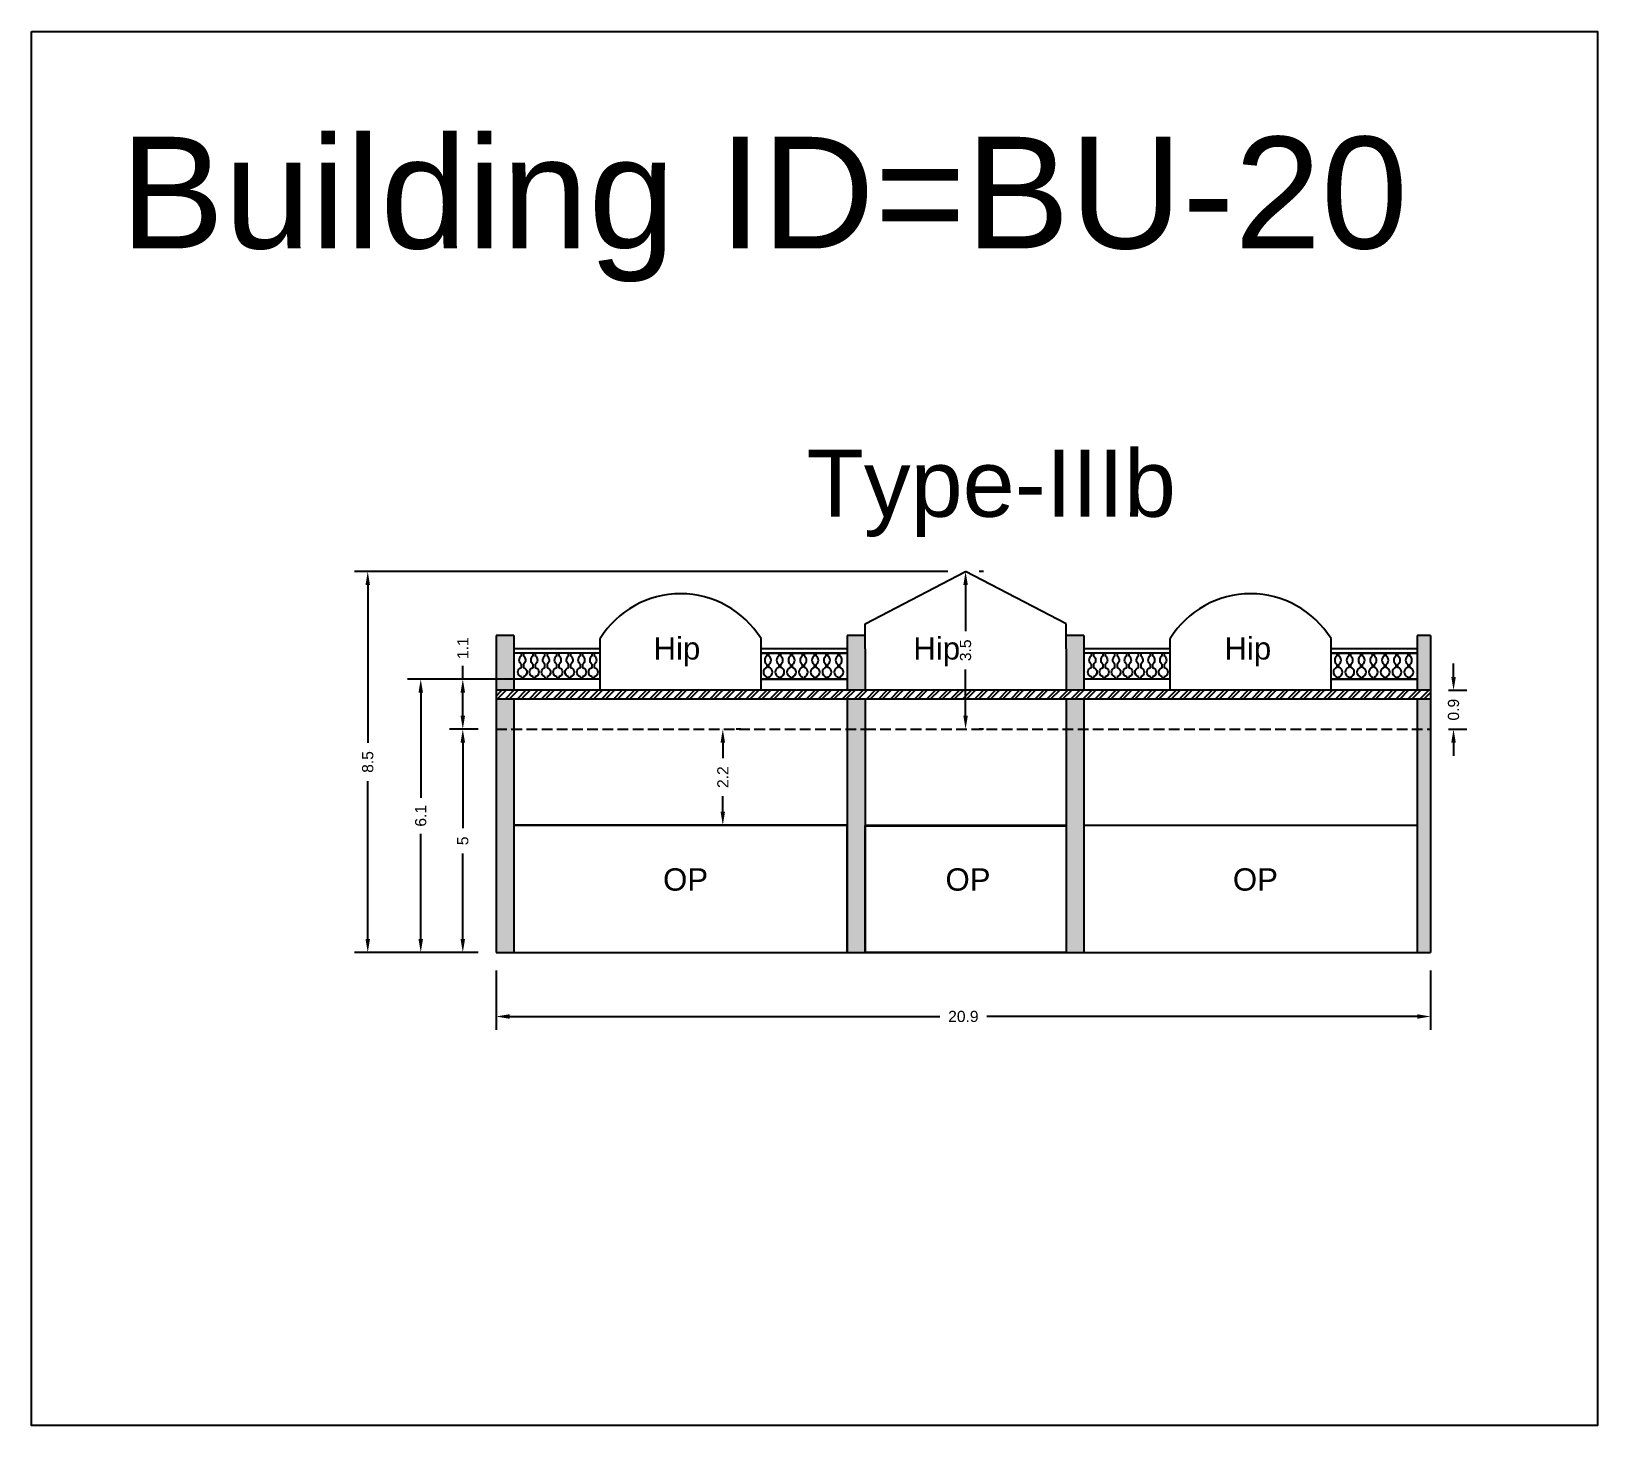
# Model space of a CAD drawing. Header units: metres. Extents: x 3416649 to 3417093, y -6712874 to -6712690.
# Drawn here: x 3417041.35 to 3417076.41, y -6712756.36 to -6712725.15 of the extents above; entities that cross this region are included whole.
import ezdxf

# ---------------------------------------------------------------- set-up
doc = ezdxf.new("R2010")
doc.units = ezdxf.units.M
doc.linetypes.add('ACAD_ISO02W100', pattern=[15, 12, -3])
doc.layers.add('Dotted', color=7, linetype='ACAD_ISO02W100', plot=False)
doc.styles.get("Standard").update_dxf_attribs({"font": 'arial.ttf'})
doc.dimstyles.new('ISO-25', dxfattribs={"dimtxt": 0.25, "dimasz": 0.3, "dimexe": 0.3, "dimexo": 0.4, "dimgap": 0.2, "dimtad": 0, "dimdec": 1, "dimdsep": 46, "dimtxsty": 'Standard', "dimcen": 2.5, "dimadec": 0, "dimazin": 0, "dimtfac": 1, "dimtdec": 1, "dimtmove": 0, "dimatfit": 3, "dimfxl": 1, "dimarcsym": 0})

msp = doc.modelspace()

# ---------------------------------------------------------------- texts
at = {"attachment_point": 1}
for s, width, heights, insert, char_height in [('Building ID=BU-20', 67.86454, [0.517], (3417043.34, -6712727.506), 2.5), ('Type-IIIb', 9.99112, [0.517], (3417058.707, -6712734.512), 1.5), ('Hip', 1.17554, [0], (3417055.278, -6712738.708), 0.5), ('Hip', 1.17554, [0], (3417061.094, -6712738.708), 0.5), ('Hip', 1.17554, [0], (3417068.058, -6712738.708), 0.5), ('OP', 1.17554, [0], (3417055.492, -6712743.881), 0.5), ('OP', 1.17554, [0], (3417061.814, -6712743.881), 0.5), ('OP', 1.17554, [0], (3417068.248, -6712743.881), 0.5)]:
    msp.add_mtext_dynamic_manual_height_columns(s, width=width, gutter_width=12.5, heights=heights, dxfattribs=dict(at, insert=insert, char_height=char_height))

# ---------------------------------------------------------------- blocks, each defined once
blk = doc.blocks.new('*D173')
at = {"color": 0, "lineweight": -2, "transparency": 16777216}
for p, q in [((3417051.755, -6712746.166), (3417051.755, -6712747.498)), ((3417072.675, -6712746.166), (3417072.675, -6712747.498)), ((3417052.055, -6712747.198), (3417061.688, -6712747.198)), ((3417072.375, -6712747.198), (3417062.742, -6712747.198))]:
    blk.add_line(p, q, dxfattribs=at)
at = {"color": 0, "transparency": 16777216}
for points in [[(3417052.055, -6712747.148), (3417052.055, -6712747.248), (3417051.755, -6712747.198)], [(3417072.375, -6712747.148), (3417072.375, -6712747.248), (3417072.675, -6712747.198)]]:
    blk.add_solid(points, dxfattribs=at)
at = {"layer": 'Defpoints', "color": 0, "transparency": 16777216}
for p in [(3417051.755, -6712745.766), (3417072.675, -6712745.766), (3417072.675, -6712747.198)]:
    blk.add_point(p, dxfattribs=at)
at = {"color": 0, "transparency": 16777216, "insert": (3417062.215, -6712747.198), "char_height": 0.25, "attachment_point": 5}
blk.add_mtext('20.9', dxfattribs=at)
blk = doc.blocks.new('*D174')
at = {"color": 0, "lineweight": -2, "transparency": 16777216}
for p, q in [((3417051.355, -6712740.766), (3417050.71, -6712740.766)), ((3417051.01, -6712741.066), (3417051.01, -6712742.983)), ((3417051.01, -6712745.466), (3417051.01, -6712743.549)), ((3417051.355, -6712745.766), (3417050.71, -6712745.766))]:
    blk.add_line(p, q, dxfattribs=at)
at = {"color": 0, "transparency": 16777216}
for points in [[(3417050.96, -6712741.066), (3417051.06, -6712741.066), (3417051.01, -6712740.766)], [(3417050.96, -6712745.466), (3417051.06, -6712745.466), (3417051.01, -6712745.766)]]:
    blk.add_solid(points, dxfattribs=at)
at = {"layer": 'Defpoints', "color": 0, "transparency": 16777216}
for p in [(3417051.01, -6712740.766), (3417051.755, -6712740.766), (3417051.755, -6712745.766)]:
    blk.add_point(p, dxfattribs=at)
at = {"color": 0, "transparency": 16777216, "insert": (3417051.01, -6712743.266), "char_height": 0.25, "attachment_point": 5, "rotation": 90}
blk.add_mtext('5', dxfattribs=at)
blk = doc.blocks.new('*D175')
at = {"color": 0, "lineweight": -2, "transparency": 16777216}
for p, q in [((3417051.01, -6712739.646), (3417051.01, -6712739.346)), ((3417052.325, -6712739.646), (3417050.71, -6712739.646)), ((3417051.01, -6712740.466), (3417051.01, -6712739.946)), ((3417051.355, -6712740.766), (3417050.71, -6712740.766))]:
    blk.add_line(p, q, dxfattribs=at)
at = {"color": 0, "transparency": 16777216}
for points in [[(3417050.96, -6712739.946), (3417051.06, -6712739.946), (3417051.01, -6712739.646)], [(3417050.96, -6712740.466), (3417051.06, -6712740.466), (3417051.01, -6712740.766)]]:
    blk.add_solid(points, dxfattribs=at)
at = {"layer": 'Defpoints', "color": 0, "transparency": 16777216}
for p in [(3417051.01, -6712739.646), (3417052.725, -6712739.646), (3417051.755, -6712740.766)]:
    blk.add_point(p, dxfattribs=at)
at = {"color": 0, "transparency": 16777216, "insert": (3417051.01, -6712738.954), "char_height": 0.25, "attachment_point": 5, "rotation": 90}
blk.add_mtext('1.1', dxfattribs=at)
blk = doc.blocks.new('*D176')
at = {"color": 0, "lineweight": -2, "transparency": 16777216}
for p, q in [((3417062.665, -6712737.236), (3417062.565, -6712737.236)), ((3417062.265, -6712737.536), (3417062.265, -6712738.573)), ((3417062.265, -6712740.466), (3417062.265, -6712739.429)), ((3417062.665, -6712740.766), (3417062.565, -6712740.766))]:
    blk.add_line(p, q, dxfattribs=at)
at = {"color": 0, "transparency": 16777216}
for points in [[(3417062.215, -6712737.536), (3417062.315, -6712737.536), (3417062.265, -6712737.236)], [(3417062.215, -6712740.466), (3417062.315, -6712740.466), (3417062.265, -6712740.766)]]:
    blk.add_solid(points, dxfattribs=at)
at = {"layer": 'Defpoints', "color": 0, "transparency": 16777216}
for p in [(3417062.265, -6712737.236), (3417062.265, -6712740.766), (3417062.265, -6712740.766)]:
    blk.add_point(p, dxfattribs=at)
at = {"color": 0, "transparency": 16777216, "insert": (3417062.265, -6712739.001), "char_height": 0.25, "attachment_point": 5, "rotation": 90}
blk.add_mtext('3.5', dxfattribs=at)
blk = doc.blocks.new('*D177')
at = {"color": 0, "lineweight": -2, "transparency": 16777216}
for p, q in [((3417052.449, -6712739.646), (3417049.768, -6712739.646)), ((3417050.068, -6712739.946), (3417050.068, -6712742.302)), ((3417050.068, -6712745.466), (3417050.068, -6712743.11)), ((3417051.355, -6712745.766), (3417049.768, -6712745.766))]:
    blk.add_line(p, q, dxfattribs=at)
at = {"color": 0, "transparency": 16777216}
for points in [[(3417050.018, -6712739.946), (3417050.118, -6712739.946), (3417050.068, -6712739.646)], [(3417050.018, -6712745.466), (3417050.118, -6712745.466), (3417050.068, -6712745.766)]]:
    blk.add_solid(points, dxfattribs=at)
at = {"layer": 'Defpoints', "color": 0, "transparency": 16777216}
for p in [(3417050.068, -6712739.646), (3417052.849, -6712739.646), (3417051.755, -6712745.766)]:
    blk.add_point(p, dxfattribs=at)
at = {"color": 0, "transparency": 16777216, "insert": (3417050.068, -6712742.706), "char_height": 0.25, "attachment_point": 5, "rotation": 90}
blk.add_mtext('6.1', dxfattribs=at)
blk = doc.blocks.new('*D178')
at = {"color": 0, "lineweight": -2, "transparency": 16777216}
for p, q in [((3417061.865, -6712737.236), (3417048.582, -6712737.236)), ((3417048.882, -6712737.536), (3417048.882, -6712741.072)), ((3417048.882, -6712745.466), (3417048.882, -6712741.93)), ((3417051.355, -6712745.766), (3417048.582, -6712745.766))]:
    blk.add_line(p, q, dxfattribs=at)
at = {"color": 0, "transparency": 16777216}
for points in [[(3417048.832, -6712737.536), (3417048.932, -6712737.536), (3417048.882, -6712737.236)], [(3417048.832, -6712745.466), (3417048.932, -6712745.466), (3417048.882, -6712745.766)]]:
    blk.add_solid(points, dxfattribs=at)
at = {"layer": 'Defpoints', "color": 0, "transparency": 16777216}
for p in [(3417048.882, -6712737.236), (3417062.265, -6712737.236), (3417051.755, -6712745.766)]:
    blk.add_point(p, dxfattribs=at)
at = {"color": 0, "transparency": 16777216, "insert": (3417048.882, -6712741.501), "char_height": 0.25, "attachment_point": 5, "rotation": 90}
blk.add_mtext('8.5', dxfattribs=at)
blk = doc.blocks.new('*D179')
at = {"color": 0, "lineweight": -2, "transparency": 16777216}
for p, q in [((3417057.23, -6712740.766), (3417057.13, -6712740.766)), ((3417056.83, -6712741.066), (3417056.83, -6712741.413)), ((3417056.83, -6712742.616), (3417056.83, -6712742.269)), ((3417057.23, -6712742.916), (3417057.13, -6712742.916))]:
    blk.add_line(p, q, dxfattribs=at)
at = {"color": 0, "transparency": 16777216}
for points in [[(3417056.78, -6712741.066), (3417056.88, -6712741.066), (3417056.83, -6712740.766)], [(3417056.78, -6712742.616), (3417056.88, -6712742.616), (3417056.83, -6712742.916)]]:
    blk.add_solid(points, dxfattribs=at)
at = {"layer": 'Defpoints', "color": 0, "transparency": 16777216}
for p in [(3417056.83, -6712740.766), (3417056.83, -6712740.766), (3417056.83, -6712742.916)]:
    blk.add_point(p, dxfattribs=at)
at = {"color": 0, "transparency": 16777216, "insert": (3417056.83, -6712741.841), "char_height": 0.25, "attachment_point": 5, "rotation": 90}
blk.add_mtext('2.2', dxfattribs=at)
blk = doc.blocks.new('*D180')
at = {"color": 0, "lineweight": -2, "transparency": 16777216}
for p, q in [((3417073.188, -6712739.596), (3417073.188, -6712739.296)), ((3417073.075, -6712739.896), (3417073.488, -6712739.896)), ((3417073.188, -6712739.896), (3417073.188, -6712739.903)), ((3417073.075, -6712740.766), (3417073.488, -6712740.766)), ((3417073.188, -6712740.766), (3417073.188, -6712740.759)), ((3417073.188, -6712741.066), (3417073.188, -6712741.366))]:
    blk.add_line(p, q, dxfattribs=at)
at = {"color": 0, "transparency": 16777216}
for points in [[(3417073.138, -6712739.596), (3417073.238, -6712739.596), (3417073.188, -6712739.896)], [(3417073.138, -6712741.066), (3417073.238, -6712741.066), (3417073.188, -6712740.766)]]:
    blk.add_solid(points, dxfattribs=at)
at = {"layer": 'Defpoints', "color": 0, "transparency": 16777216}
for p in [(3417072.675, -6712739.896), (3417073.188, -6712739.896), (3417072.675, -6712740.766)]:
    blk.add_point(p, dxfattribs=at)
at = {"color": 0, "transparency": 16777216, "insert": (3417073.188, -6712740.331), "char_height": 0.25, "attachment_point": 5, "rotation": 90}
blk.add_mtext('0.9', dxfattribs=at)

# ---------------------------------------------------------------- dimensions: what is measured, and where the dimension line sits
for base, p1, p2, picture, middle in [((3417048.882, -6712737.236), (3417051.755, -6712745.766), (3417062.265, -6712737.236), '*D178', (3417048.882, -6712741.501)), ((3417062.265, -6712740.766), (3417062.265, -6712737.236), (3417062.265, -6712740.766), '*D176', (3417062.265, -6712739.001)), ((3417051.01, -6712739.646), (3417051.755, -6712740.766), (3417052.725, -6712739.646), '*D175', (3417051.01, -6712738.954)), ((3417073.188, -6712739.896), (3417072.675, -6712740.766), (3417072.675, -6712739.896), '*D180', (3417073.188, -6712740.331)), ((3417050.068, -6712739.646), (3417051.755, -6712745.766), (3417052.849, -6712739.646), '*D177', (3417050.068, -6712742.706)), ((3417051.01, -6712740.766), (3417051.755, -6712745.766), (3417051.755, -6712740.766), '*D174', (3417051.01, -6712743.266)), ((3417056.829588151, -6712740.76593997), (3417056.82958814, -6712742.915939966), (3417056.82958814, -6712740.765939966), '*D179', (3417056.829588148, -6712741.840939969))]:
    dim = msp.add_linear_dim(base=base, p1=p1, p2=p2, angle=90, dimstyle='ISO-25')
    dim.commit()
    dim.dimension.update_dxf_attribs({"geometry": picture, "text_midpoint": middle})
dim = msp.add_linear_dim(base=(3417072.675, -6712747.198), p1=(3417051.755, -6712745.766), p2=(3417072.675, -6712745.766), dimstyle='ISO-25')
dim.commit()
dim.dimension.update_dxf_attribs({"geometry": '*D173', "text_midpoint": (3417062.215, -6712747.198)})

# ---------------------------------------------------------------- hatches: boundary and pattern name
h = msp.add_hatch(color=256)
h.dxf.hatch_style = 1
h.paths.add_polyline_path([(3417052.155, -6712740.766), (3417051.755, -6712740.766), (3417051.755, -6712745.766), (3417052.155, -6712745.766)])
h.paths.add_polyline_path([(3417052.155, -6712738.666), (3417051.755, -6712738.666), (3417051.755, -6712739.896), (3417052.155, -6712739.896)])
h.paths.add_polyline_path([(3417052.155, -6712740.096), (3417051.755, -6712740.096), (3417051.755, -6712740.766), (3417052.155, -6712740.766)])
h = msp.add_hatch(color=256)
h.dxf.hatch_style = 1
h.paths.add_polyline_path([(3417060.015, -6712740.766), (3417059.615, -6712740.766), (3417059.615, -6712745.766), (3417060.015, -6712745.766)])
h.paths.add_polyline_path([(3417060.015, -6712740.096), (3417059.615, -6712740.096), (3417059.615, -6712740.766), (3417060.015, -6712740.766)])
h.paths.add_polyline_path([(3417060.015, -6712738.966), (3417060.015, -6712738.666), (3417059.615, -6712738.666), (3417059.615, -6712739.896), (3417060.015, -6712739.896)])
h.paths.add_polyline_path([(3417064.915, -6712738.666), (3417064.515, -6712738.666), (3417064.515, -6712738.966), (3417064.515, -6712739.896), (3417064.915, -6712739.896)])
h.paths.add_polyline_path([(3417064.915, -6712740.766), (3417064.515, -6712740.766), (3417064.515, -6712745.766), (3417064.915, -6712745.766)])
h.paths.add_polyline_path([(3417064.915, -6712740.096), (3417064.515, -6712740.096), (3417064.515, -6712740.766), (3417064.915, -6712740.766)])
h.paths.add_polyline_path([(3417072.675, -6712738.666), (3417072.375, -6712738.666), (3417072.375, -6712739.896), (3417072.675, -6712739.896)])
h.paths.add_polyline_path([(3417072.675, -6712740.096), (3417072.375, -6712740.096), (3417072.375, -6712740.766), (3417072.675, -6712740.766)])
h.paths.add_polyline_path([(3417072.675, -6712740.766), (3417072.375, -6712740.766), (3417072.375, -6712745.766), (3417072.675, -6712745.766)])
h = msp.add_hatch()
h.set_pattern_fill('ANSI32', color=256, scale=0.02)
h.set_pattern_definition([(45, (-45.96078, 0), (-0.134703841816, 0.134703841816), []), (45, (-45.87098, 0), (-0.134703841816, 0.134703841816), [])])
h.paths.add_polyline_path([(3417072.675, -6712739.896), (3417060.015, -6712739.896), (3417051.755, -6712739.896), (3417051.755, -6712740.096), (3417060.015, -6712740.096), (3417072.675, -6712740.096)])

# ---------------------------------------------------------------- linework, layer by layer
for points in [[(3417041.351, -6712725.146), (3417076.414, -6712725.146), (3417076.414, -6712756.357), (3417041.351, -6712756.357)], [(3417059.615, -6712742.916), (3417052.155, -6712742.916), (3417052.155, -6712745.766), (3417059.615, -6712745.766)], [(3417060.015, -6712742.931), (3417064.515, -6712742.931), (3417064.515, -6712745.766), (3417060.015, -6712745.766)]]:
    msp.add_lwpolyline(points, close=True)
for points in [[(3417060.015, -6712738.406), (3417062.265, -6712737.236)], [(3417064.515, -6712738.406), (3417062.265, -6712737.236)], [(3417051.755, -6712738.666), (3417051.755, -6712745.766)], [(3417052.155, -6712738.666), (3417051.755, -6712738.666)], [(3417052.155, -6712738.666), (3417052.155, -6712739.896)], [(3417059.615, -6712738.666), (3417059.615, -6712739.896)], [(3417060.015, -6712738.666), (3417059.615, -6712738.666)], [(3417060.015, -6712738.966), (3417060.015, -6712738.406)], [(3417064.515, -6712738.966), (3417064.515, -6712738.406)], [(3417064.915, -6712738.666), (3417064.515, -6712738.666)], [(3417064.915, -6712738.666), (3417064.915, -6712739.896)], [(3417072.375, -6712738.666), (3417072.375, -6712739.896)], [(3417072.675, -6712738.666), (3417072.375, -6712738.666)], [(3417072.675, -6712738.666), (3417072.675, -6712745.766)], [(3417054.085, -6712738.966), (3417052.155, -6712738.966)], [(3417054.085, -6712739.896), (3417054.085, -6712738.736)], [(3417057.685, -6712739.896), (3417057.685, -6712738.736)], [(3417059.615, -6712738.966), (3417057.685, -6712738.966)], [(3417060.015, -6712738.966), (3417060.015, -6712739.896)], [(3417064.515, -6712738.966), (3417064.515, -6712739.896)], [(3417066.845, -6712738.966), (3417064.915, -6712738.966)], [(3417066.845, -6712739.896), (3417066.845, -6712738.736)], [(3417070.445, -6712739.896), (3417070.445, -6712738.736)], [(3417072.375, -6712738.966), (3417070.445, -6712738.966)], [(3417054.085, -6712739.066), (3417052.155, -6712739.066)], [(3417059.615, -6712739.066), (3417057.685, -6712739.066)], [(3417057.685, -6712739.066), (3417059.615, -6712739.066)], [(3417066.845, -6712739.066), (3417064.915, -6712739.066)], [(3417072.375, -6712739.066), (3417070.445, -6712739.066)], [(3417070.445, -6712739.066), (3417072.375, -6712739.066)], [(3417054.085, -6712739.646), (3417052.155, -6712739.646)], [(3417052.321, -6712739.593), (3417052.321, -6712739.646)], [(3417052.366, -6712739.593), (3417052.366, -6712739.646)], [(3417052.585, -6712739.593), (3417052.585, -6712739.646)], [(3417052.63, -6712739.593), (3417052.63, -6712739.646)], [(3417052.849, -6712739.593), (3417052.849, -6712739.646)], [(3417052.895, -6712739.593), (3417052.895, -6712739.646)], [(3417053.114, -6712739.593), (3417053.114, -6712739.646)], [(3417053.159, -6712739.593), (3417053.159, -6712739.646)], [(3417053.378, -6712739.593), (3417053.378, -6712739.646)], [(3417053.424, -6712739.593), (3417053.424, -6712739.646)], [(3417053.643, -6712739.593), (3417053.643, -6712739.646)], [(3417053.688, -6712739.593), (3417053.688, -6712739.646)], [(3417053.907, -6712739.593), (3417053.907, -6712739.646)], [(3417053.953, -6712739.593), (3417053.953, -6712739.646)], [(3417059.615, -6712739.646), (3417057.685, -6712739.646)], [(3417057.685, -6712739.646), (3417059.615, -6712739.646)], [(3417057.817, -6712739.593), (3417057.817, -6712739.646)], [(3417057.862, -6712739.593), (3417057.862, -6712739.646)], [(3417058.081, -6712739.593), (3417058.081, -6712739.646)], [(3417058.126, -6712739.593), (3417058.126, -6712739.646)], [(3417058.346, -6712739.593), (3417058.346, -6712739.646)], [(3417058.391, -6712739.593), (3417058.391, -6712739.646)], [(3417058.61, -6712739.593), (3417058.61, -6712739.646)], [(3417058.655, -6712739.593), (3417058.655, -6712739.646)], [(3417058.874, -6712739.593), (3417058.874, -6712739.646)], [(3417058.92, -6712739.593), (3417058.92, -6712739.646)], [(3417059.139, -6712739.593), (3417059.139, -6712739.646)], [(3417059.184, -6712739.593), (3417059.184, -6712739.646)], [(3417059.403, -6712739.593), (3417059.403, -6712739.646)], [(3417059.449, -6712739.593), (3417059.449, -6712739.646)], [(3417066.845, -6712739.646), (3417064.915, -6712739.646)], [(3417065.081, -6712739.593), (3417065.081, -6712739.646)], [(3417065.126, -6712739.593), (3417065.126, -6712739.646)], [(3417065.345, -6712739.593), (3417065.345, -6712739.646)], [(3417065.39, -6712739.593), (3417065.39, -6712739.646)], [(3417065.609, -6712739.593), (3417065.609, -6712739.646)], [(3417065.655, -6712739.593), (3417065.655, -6712739.646)], [(3417065.874, -6712739.593), (3417065.874, -6712739.646)], [(3417065.919, -6712739.593), (3417065.919, -6712739.646)], [(3417066.138, -6712739.593), (3417066.138, -6712739.646)], [(3417066.184, -6712739.593), (3417066.184, -6712739.646)], [(3417066.403, -6712739.593), (3417066.403, -6712739.646)], [(3417066.448, -6712739.593), (3417066.448, -6712739.646)], [(3417066.667, -6712739.593), (3417066.667, -6712739.646)], [(3417066.713, -6712739.593), (3417066.713, -6712739.646)], [(3417072.375, -6712739.646), (3417070.445, -6712739.646)], [(3417070.445, -6712739.646), (3417072.375, -6712739.646)], [(3417070.577, -6712739.593), (3417070.577, -6712739.646)], [(3417070.622, -6712739.593), (3417070.622, -6712739.646)], [(3417070.841, -6712739.593), (3417070.841, -6712739.646)], [(3417070.886, -6712739.593), (3417070.886, -6712739.646)], [(3417071.106, -6712739.593), (3417071.106, -6712739.646)], [(3417071.151, -6712739.593), (3417071.151, -6712739.646)], [(3417071.37, -6712739.593), (3417071.37, -6712739.646)], [(3417071.415, -6712739.593), (3417071.415, -6712739.646)], [(3417071.634, -6712739.593), (3417071.634, -6712739.646)], [(3417071.68, -6712739.593), (3417071.68, -6712739.646)], [(3417071.899, -6712739.593), (3417071.899, -6712739.646)], [(3417071.944, -6712739.593), (3417071.944, -6712739.646)], [(3417072.163, -6712739.593), (3417072.163, -6712739.646)], [(3417072.209, -6712739.593), (3417072.209, -6712739.646)], [(3417060.015, -6712739.896), (3417051.755, -6712739.896)], [(3417060.015, -6712740.096), (3417051.755, -6712740.096)], [(3417052.155, -6712740.096), (3417052.155, -6712745.766)], [(3417059.615, -6712740.096), (3417059.615, -6712745.766)], [(3417072.675, -6712739.896), (3417060.015, -6712739.896)], [(3417072.675, -6712740.096), (3417060.015, -6712740.096)], [(3417060.015, -6712740.096), (3417060.015, -6712745.766)], [(3417064.515, -6712740.096), (3417064.515, -6712745.766)], [(3417064.915, -6712740.096), (3417064.915, -6712745.766)], [(3417072.375, -6712740.096), (3417072.375, -6712745.766)], [(3417052.155, -6712742.916), (3417059.615, -6712742.916)], [(3417060.015, -6712742.916), (3417064.515, -6712742.916)], [(3417064.915, -6712742.916), (3417072.375, -6712742.916)], [(3417051.755, -6712745.766), (3417060.015, -6712745.766)], [(3417060.015, -6712745.766), (3417072.675, -6712745.766)]]:
    msp.add_lwpolyline(points)
for points in [[(3417052.321, -6712739.593, -0.764305), (3417052.321, -6712739.384), (3417052.321, -6712739.317, -0.504557), (3417052.321, -6712739.124), (3417052.321, -6712739.066)], [(3417052.366, -6712739.066), (3417052.366, -6712739.124, -0.504557), (3417052.366, -6712739.317), (3417052.366, -6712739.384, -0.764305), (3417052.366, -6712739.593)], [(3417052.585, -6712739.593, -0.764305), (3417052.585, -6712739.384), (3417052.585, -6712739.317, -0.504557), (3417052.585, -6712739.124), (3417052.585, -6712739.066)], [(3417052.63, -6712739.066), (3417052.63, -6712739.124, -0.504557), (3417052.63, -6712739.317), (3417052.63, -6712739.384, -0.764305), (3417052.63, -6712739.593)], [(3417052.849, -6712739.593, -0.764305), (3417052.849, -6712739.384), (3417052.849, -6712739.317, -0.504557), (3417052.849, -6712739.124), (3417052.849, -6712739.066)], [(3417052.895, -6712739.066), (3417052.895, -6712739.124, -0.504557), (3417052.895, -6712739.317), (3417052.895, -6712739.384, -0.764305), (3417052.895, -6712739.593)], [(3417053.114, -6712739.593, -0.764305), (3417053.114, -6712739.384), (3417053.114, -6712739.317, -0.504557), (3417053.114, -6712739.124), (3417053.114, -6712739.066)], [(3417053.159, -6712739.066), (3417053.159, -6712739.124, -0.504557), (3417053.159, -6712739.317), (3417053.159, -6712739.384, -0.764305), (3417053.159, -6712739.593)], [(3417053.378, -6712739.593, -0.764305), (3417053.378, -6712739.384), (3417053.378, -6712739.317, -0.504557), (3417053.378, -6712739.124), (3417053.378, -6712739.066)], [(3417053.424, -6712739.066), (3417053.424, -6712739.124, -0.504557), (3417053.424, -6712739.317), (3417053.424, -6712739.384, -0.764305), (3417053.424, -6712739.593)], [(3417053.643, -6712739.593, -0.764305), (3417053.643, -6712739.384), (3417053.643, -6712739.317, -0.504557), (3417053.643, -6712739.124), (3417053.643, -6712739.066)], [(3417053.688, -6712739.066), (3417053.688, -6712739.124, -0.504557), (3417053.688, -6712739.317), (3417053.688, -6712739.384, -0.764305), (3417053.688, -6712739.593)], [(3417053.907, -6712739.593, -0.764305), (3417053.907, -6712739.384), (3417053.907, -6712739.317, -0.504557), (3417053.907, -6712739.124), (3417053.907, -6712739.066)], [(3417053.953, -6712739.066), (3417053.953, -6712739.124, -0.504557), (3417053.953, -6712739.317), (3417053.953, -6712739.384, -0.764305), (3417053.953, -6712739.593)], [(3417057.817, -6712739.066), (3417057.817, -6712739.124, 0.504557), (3417057.817, -6712739.317), (3417057.817, -6712739.384, 0.764305), (3417057.817, -6712739.593)], [(3417057.862, -6712739.593, 0.764305), (3417057.862, -6712739.384), (3417057.862, -6712739.317, 0.504557), (3417057.862, -6712739.124), (3417057.862, -6712739.066)], [(3417058.081, -6712739.066), (3417058.081, -6712739.124, 0.504557), (3417058.081, -6712739.317), (3417058.081, -6712739.384, 0.764305), (3417058.081, -6712739.593)], [(3417058.126, -6712739.593, 0.764305), (3417058.126, -6712739.384), (3417058.126, -6712739.317, 0.504557), (3417058.126, -6712739.124), (3417058.126, -6712739.066)], [(3417058.346, -6712739.066), (3417058.346, -6712739.124, 0.504557), (3417058.346, -6712739.317), (3417058.346, -6712739.384, 0.764305), (3417058.346, -6712739.593)], [(3417058.391, -6712739.593, 0.764305), (3417058.391, -6712739.384), (3417058.391, -6712739.317, 0.504557), (3417058.391, -6712739.124), (3417058.391, -6712739.066)], [(3417058.61, -6712739.066), (3417058.61, -6712739.124, 0.504557), (3417058.61, -6712739.317), (3417058.61, -6712739.384, 0.764305), (3417058.61, -6712739.593)], [(3417058.655, -6712739.593, 0.764305), (3417058.655, -6712739.384), (3417058.655, -6712739.317, 0.504557), (3417058.655, -6712739.124), (3417058.655, -6712739.066)], [(3417058.874, -6712739.066), (3417058.874, -6712739.124, 0.504557), (3417058.874, -6712739.317), (3417058.874, -6712739.384, 0.764305), (3417058.874, -6712739.593)], [(3417058.92, -6712739.593, 0.764305), (3417058.92, -6712739.384), (3417058.92, -6712739.317, 0.504557), (3417058.92, -6712739.124), (3417058.92, -6712739.066)], [(3417059.139, -6712739.066), (3417059.139, -6712739.124, 0.504557), (3417059.139, -6712739.317), (3417059.139, -6712739.384, 0.764305), (3417059.139, -6712739.593)], [(3417059.184, -6712739.593, 0.764305), (3417059.184, -6712739.384), (3417059.184, -6712739.317, 0.504557), (3417059.184, -6712739.124), (3417059.184, -6712739.066)], [(3417059.403, -6712739.066), (3417059.403, -6712739.124, 0.504557), (3417059.403, -6712739.317), (3417059.403, -6712739.384, 0.764305), (3417059.403, -6712739.593)], [(3417059.449, -6712739.593, 0.764305), (3417059.449, -6712739.384), (3417059.449, -6712739.317, 0.504557), (3417059.449, -6712739.124), (3417059.449, -6712739.066)], [(3417065.081, -6712739.593, -0.764305), (3417065.081, -6712739.384), (3417065.081, -6712739.317, -0.504557), (3417065.081, -6712739.124), (3417065.081, -6712739.066)], [(3417065.126, -6712739.066), (3417065.126, -6712739.124, -0.504557), (3417065.126, -6712739.317), (3417065.126, -6712739.384, -0.764305), (3417065.126, -6712739.593)], [(3417065.345, -6712739.593, -0.764305), (3417065.345, -6712739.384), (3417065.345, -6712739.317, -0.504557), (3417065.345, -6712739.124), (3417065.345, -6712739.066)], [(3417065.39, -6712739.066), (3417065.39, -6712739.124, -0.504557), (3417065.39, -6712739.317), (3417065.39, -6712739.384, -0.764305), (3417065.39, -6712739.593)], [(3417065.609, -6712739.593, -0.764305), (3417065.609, -6712739.384), (3417065.609, -6712739.317, -0.504557), (3417065.609, -6712739.124), (3417065.609, -6712739.066)], [(3417065.655, -6712739.066), (3417065.655, -6712739.124, -0.504557), (3417065.655, -6712739.317), (3417065.655, -6712739.384, -0.764305), (3417065.655, -6712739.593)], [(3417065.874, -6712739.593, -0.764305), (3417065.874, -6712739.384), (3417065.874, -6712739.317, -0.504557), (3417065.874, -6712739.124), (3417065.874, -6712739.066)], [(3417065.919, -6712739.066), (3417065.919, -6712739.124, -0.504557), (3417065.919, -6712739.317), (3417065.919, -6712739.384, -0.764305), (3417065.919, -6712739.593)], [(3417066.138, -6712739.593, -0.764305), (3417066.138, -6712739.384), (3417066.138, -6712739.317, -0.504557), (3417066.138, -6712739.124), (3417066.138, -6712739.066)], [(3417066.184, -6712739.066), (3417066.184, -6712739.124, -0.504557), (3417066.184, -6712739.317), (3417066.184, -6712739.384, -0.764305), (3417066.184, -6712739.593)], [(3417066.403, -6712739.593, -0.764305), (3417066.403, -6712739.384), (3417066.403, -6712739.317, -0.504557), (3417066.403, -6712739.124), (3417066.403, -6712739.066)], [(3417066.448, -6712739.066), (3417066.448, -6712739.124, -0.504557), (3417066.448, -6712739.317), (3417066.448, -6712739.384, -0.764305), (3417066.448, -6712739.593)], [(3417066.667, -6712739.593, -0.764305), (3417066.667, -6712739.384), (3417066.667, -6712739.317, -0.504557), (3417066.667, -6712739.124), (3417066.667, -6712739.066)], [(3417066.713, -6712739.066), (3417066.713, -6712739.124, -0.504557), (3417066.713, -6712739.317), (3417066.713, -6712739.384, -0.764305), (3417066.713, -6712739.593)], [(3417070.577, -6712739.066), (3417070.577, -6712739.124, 0.504557), (3417070.577, -6712739.317), (3417070.577, -6712739.384, 0.764305), (3417070.577, -6712739.593)], [(3417070.622, -6712739.593, 0.764305), (3417070.622, -6712739.384), (3417070.622, -6712739.317, 0.504557), (3417070.622, -6712739.124), (3417070.622, -6712739.066)], [(3417070.841, -6712739.066), (3417070.841, -6712739.124, 0.504557), (3417070.841, -6712739.317), (3417070.841, -6712739.384, 0.764305), (3417070.841, -6712739.593)], [(3417070.886, -6712739.593, 0.764305), (3417070.886, -6712739.384), (3417070.886, -6712739.317, 0.504557), (3417070.886, -6712739.124), (3417070.886, -6712739.066)], [(3417071.106, -6712739.066), (3417071.106, -6712739.124, 0.504557), (3417071.106, -6712739.317), (3417071.106, -6712739.384, 0.764305), (3417071.106, -6712739.593)], [(3417071.151, -6712739.593, 0.764305), (3417071.151, -6712739.384), (3417071.151, -6712739.317, 0.504557), (3417071.151, -6712739.124), (3417071.151, -6712739.066)], [(3417071.37, -6712739.066), (3417071.37, -6712739.124, 0.504557), (3417071.37, -6712739.317), (3417071.37, -6712739.384, 0.764305), (3417071.37, -6712739.593)], [(3417071.415, -6712739.593, 0.764305), (3417071.415, -6712739.384), (3417071.415, -6712739.317, 0.504557), (3417071.415, -6712739.124), (3417071.415, -6712739.066)], [(3417071.634, -6712739.066), (3417071.634, -6712739.124, 0.504557), (3417071.634, -6712739.317), (3417071.634, -6712739.384, 0.764305), (3417071.634, -6712739.593)], [(3417071.68, -6712739.593, 0.764305), (3417071.68, -6712739.384), (3417071.68, -6712739.317, 0.504557), (3417071.68, -6712739.124), (3417071.68, -6712739.066)], [(3417071.899, -6712739.066), (3417071.899, -6712739.124, 0.504557), (3417071.899, -6712739.317), (3417071.899, -6712739.384, 0.764305), (3417071.899, -6712739.593)], [(3417071.944, -6712739.593, 0.764305), (3417071.944, -6712739.384), (3417071.944, -6712739.317, 0.504557), (3417071.944, -6712739.124), (3417071.944, -6712739.066)], [(3417072.163, -6712739.066), (3417072.163, -6712739.124, 0.504557), (3417072.163, -6712739.317), (3417072.163, -6712739.384, 0.764305), (3417072.163, -6712739.593)], [(3417072.209, -6712739.593, 0.764305), (3417072.209, -6712739.384), (3417072.209, -6712739.317, 0.504557), (3417072.209, -6712739.124), (3417072.209, -6712739.066)]]:
    msp.add_lwpolyline(points, format="xyb")
for centre in [(3417055.885, -6712739.856), (3417068.645, -6712739.856)]:
    msp.add_arc(centre, 2.12, 31.8908, 148.1092)
at = {"layer": 'Dotted', "ltscale": 0.02}
for points in [[(3417051.755, -6712740.766), (3417060.015, -6712740.766)], [(3417060.015, -6712740.766), (3417072.675, -6712740.766)]]:
    msp.add_lwpolyline(points, dxfattribs=at)

msp.set_redraw_order([(e.dxf.handle, doc.entitydb.next_handle()) for e in msp.query("TEXT MTEXT ATTDEF DIMENSION ARC_DIMENSION")])  # texts and dimensions are drawn at this point

doc.saveas('drawing.dxf')
